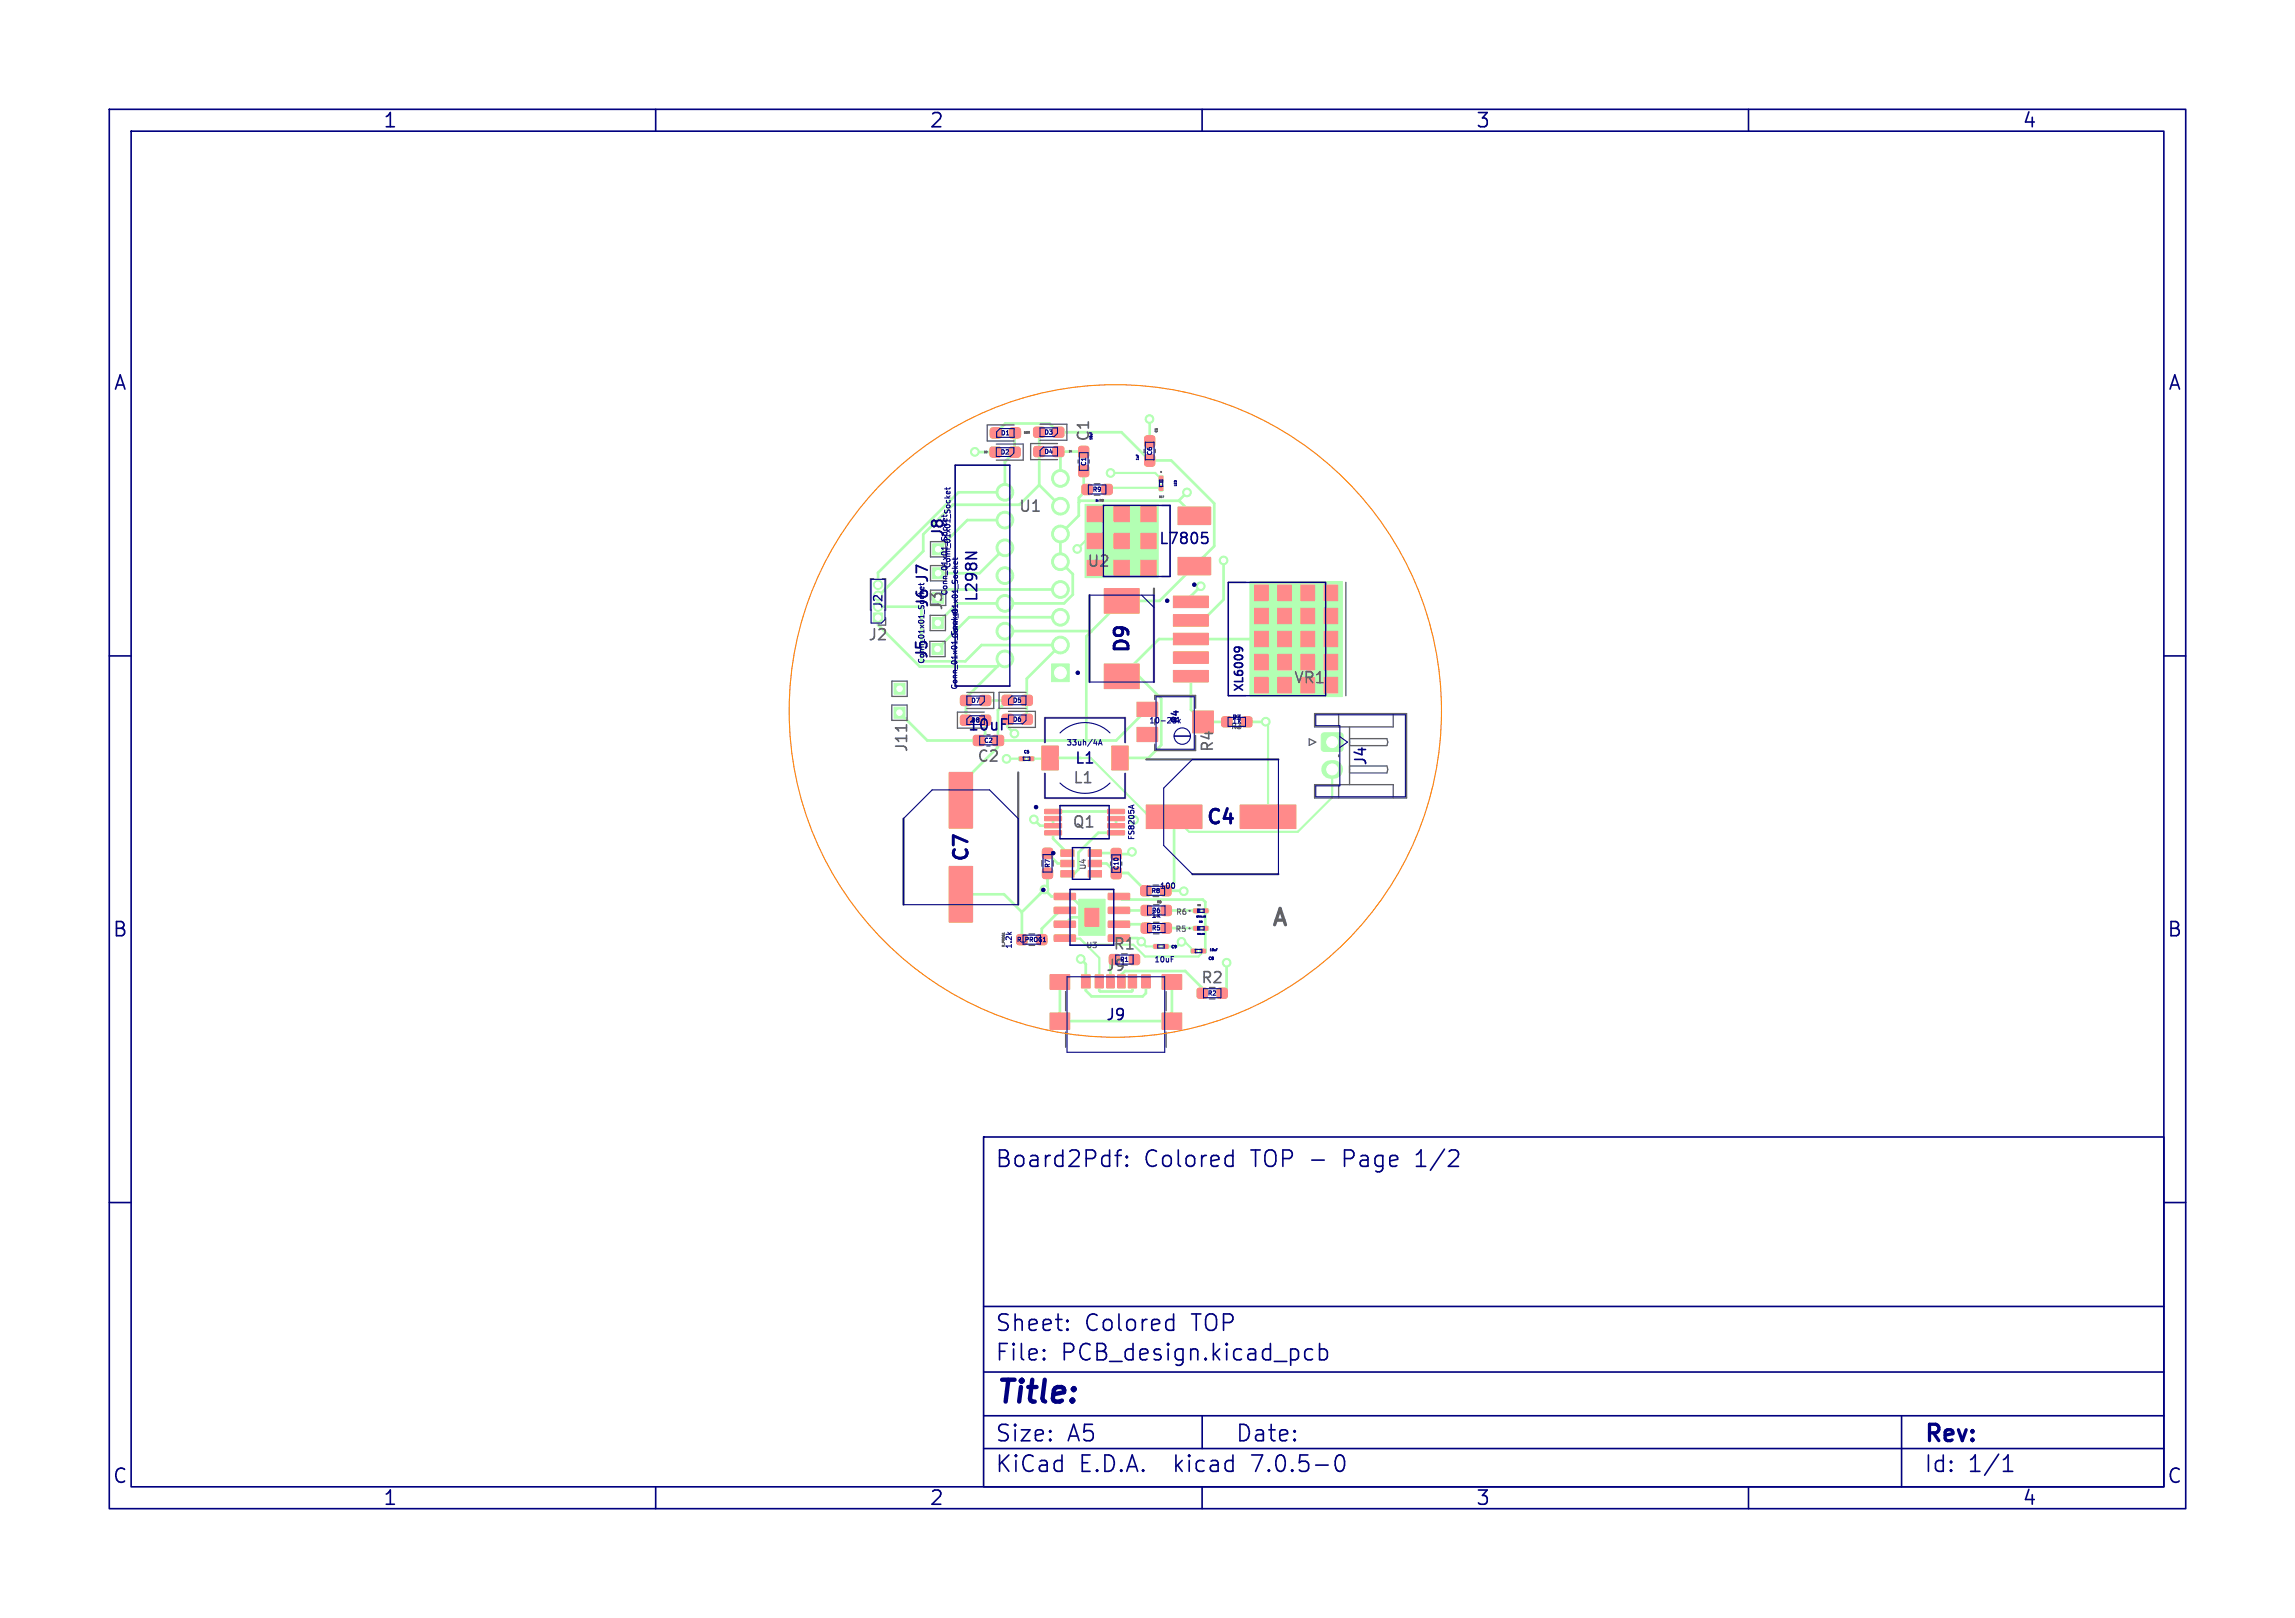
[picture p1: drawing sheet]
<svg xmlns="http://www.w3.org/2000/svg" width="210mm" height="148mm" viewBox="0 0 210 148" stroke-linecap="round" stroke-linejoin="round" font-family="sans-serif">
<defs><g id="words">
<text font-size="2.8" fill="#000080" x="91" y="128.8">Title:</text>
<text font-size="2.1" fill="#626262" x="116.3" y="84.8">A</text>
<g font-size="2.1" fill="#000080">
<text x="91" y="106.9">Board2Pdf:</text>
<text x="104.6" y="106.9">Colored</text>
<text x="114.4" y="106.9">TOP -</text>
<text x="122.9" y="106.9">Page</text>
<text x="129.6" y="106.9">1/2</text>
<text x="91" y="124.6">File:</text>
<text x="91" y="121.9">Sheet:</text>
<text x="97" y="124.6">PCB_design.kicad_pcb</text>
<text x="99.2" y="121.9">Colored</text>
<text x="108.9" y="121.9">TOP</text>
<text x="91" y="134.8">KiCad</text>
<text x="91" y="132">Size:</text>
<text x="97.6" y="132">A5</text>
<text x="98.7" y="134.8">E.D.A.</text>
<text x="107.4" y="134.8">kicad</text>
<text x="113" y="132">Date:</text>
<text x="114.5" y="134.8">7.0.5-0</text>
<text x="176" y="132.2">Rev:</text>
<text x="176" y="134.8">Id:</text>
<text x="180" y="134.8">1/1</text>
</g>
<g font-size="1.8" fill="#000080">
<text x="35" y="11.8">1</text>
<text x="85" y="11.8">2</text>
<text x="135" y="11.8">3</text>
<text x="185" y="11.8">4</text>
<text x="10.4" y="35.8">A</text>
<text x="198.4" y="35.8">A</text>
<text x="103.6" y="59.8" transform="rotate(-90 103.6 59.8)">D9</text>
<text x="110.3" y="75.7">C4</text>
<text x="88.9" y="78.9" transform="rotate(-90 88.9 78.9)">C7</text>
<text x="10.3" y="85.8">B</text>
<text x="198.3" y="85.8">B</text>
<text x="10.3" y="135.8">C</text>
<text x="35" y="137.8">1</text>
<text x="85" y="137.8">2</text>
<text x="135" y="137.8">3</text>
<text x="185" y="137.8">4</text>
<text x="198.3" y="135.8">C</text>
</g>
<g font-size="1.4" fill="#626262">
<text x="99.8" y="40.4" transform="rotate(-90 99.8 40.4)">C1</text>
<text x="93.2" y="47">U1</text>
<text x="99.4" y="52">U2</text>
<text x="79.4" y="58.7">J2</text>
<text x="118.4" y="62.7">VR1</text>
<text x="83.2" y="68.9" transform="rotate(-90 83.2 68.9)">J11</text>
<text x="89.4" y="69.9">C2</text>
<text x="98.2" y="71.8">L1</text>
<text x="111.2" y="68.8" transform="rotate(-90 111.2 68.8)">R4</text>
<text x="98.1" y="75.9">Q1</text>
<text x="101.2" y="89">J9</text>
</g>
<g font-size="1.4" fill="#000080">
<text x="86.5" y="49.2" transform="rotate(-90 86.5 49.2)">J8</text>
<text x="106" y="49.9">L7805</text>
<text x="85.1" y="55.6" transform="rotate(-90 85.1 55.6)">J6 J7</text>
<text x="86.4" y="55.9" transform="rotate(-90 86.4 55.9)">J3</text>
<text x="89.6" y="55.1" transform="rotate(-90 89.6 55.1)">L298N</text>
<text x="85" y="60.3" transform="rotate(-90 85 60.3)">J5</text>
<text x="88.5" y="67">10uF</text>
<text x="98.3" y="70">L1</text>
<text x="125.2" y="70.1" transform="rotate(-90 125.2 70.1)">J4</text>
<text x="101.8" y="87">R1</text>
<text x="101.2" y="93.5">J9</text>
<text x="109.9" y="90.1">R2</text>
</g>
<text font-size="1.1" fill="#000080" x="80.9" y="55.7" transform="rotate(-90 80.9 55.7)">J2</text>
<text font-size="1" fill="#000080" x="113.9" y="63.3" transform="rotate(-90 113.9 63.3)">XL6009</text>
<text font-size=".8" fill="#000080" x="108" y="66.2" transform="rotate(-90 108 66.2)">R4</text>
<g font-size=".7" fill="#000080">
<text x="87" y="52" transform="rotate(-90 87 52)">Conn_01x01_Socket</text>
<text x="87.7" y="58.4" transform="rotate(-90 87.7 58.4)">Conn_01x01_Socket</text>
<text x="84.6" y="60.7" transform="rotate(-90 84.6 60.7)">Conn_01x01_Socket</text>
<text x="97.6" y="68.2">33uh/4A</text>
<text x="105.2" y="66.2">10-25k</text>
<text x="112.7" y="66.2">1k</text>
<text x="103.8" y="76.8" transform="rotate(-90 103.8 76.8)">FS8205A</text>
<text x="105.4" y="84">1k</text>
<text x="106.1" y="81.3">100</text>
<text x="92.6" y="86.7" transform="rotate(-90 92.6 86.7)">1.2k</text>
<text x="105.6" y="88.1">10uF</text>
</g>
<g font-size=".7" fill="#626262">
<text x="112.7" y="66.7">R3</text>
<text x="99.5" y="79.6" transform="rotate(-90 99.5 79.6)">U4</text>
<text x="107.7" y="83.7">R6</text>
<text x="99.4" y="86.8">U3</text>
<text x="107.6" y="85.3">R5</text>
</g>
<g font-size=".6" fill="#000080">
<text x="91.5" y="41.6">D2</text>
<text x="91.6" y="39.9">D1</text>
<text x="95.5" y="39.8">D3</text>
<text x="95.5" y="41.6">D4</text>
<text x="105.5" y="41.7" transform="rotate(-90 105.5 41.7)">C6</text>
<text x="99.4" y="42.6" transform="rotate(-90 99.4 42.6)">C1</text>
<text x="100" y="45">R9</text>
<text x="88.8" y="64.3">D7</text>
<text x="92.7" y="64.3">D5</text>
<text x="112.7" y="65.9">R3</text>
<text x="88.8" y="66.1">D8</text>
<text x="90" y="68">C2</text>
<text x="92.7" y="66.1">D6</text>
<text x="96.1" y="79.4" transform="rotate(-90 96.1 79.4)">R7</text>
<text x="102.4" y="79.6" transform="rotate(-90 102.4 79.6)">C10</text>
<text x="105.3" y="81.8">R8</text>
<text x="105.4" y="83.6">R6</text>
<text x="93" y="86.2">R_PROG1</text>
<text x="102.5" y="88.1">R1</text>
<text x="105.4" y="85.2">R5</text>
<text x="110.5" y="91.1">R2</text>
</g>
<g font-size=".3" fill="#000080">
<text x="100" y="40.3" transform="rotate(-90 100 40.3)">10uF</text>
<text x="104.2" y="42.1" transform="rotate(-90 104.2 42.1)">1uF</text>
<text x="107.7" y="44.5" transform="rotate(-90 107.7 44.5)">LED</text>
<text x="93.7" y="69">C5</text>
<text x="91.9" y="86.6" transform="rotate(-90 91.9 86.6)">R_PROG1</text>
<text x="107.2" y="86.8">C9</text>
<text x="110.6" y="87.8">C8</text>
<text x="110.7" y="87">10uF</text>
</g>
<g font-size=".3" fill="#626262">
<text x="106" y="39.6" transform="rotate(-90 106 39.6)">C6</text>
<text x="100.6" y="46">R9</text>
<text x="105.9" y="82.7">R8</text>
</g>
<g font-size=".2" fill="#626262">
<text x="90" y="41.5">D2</text>
<text x="93.7" y="39.7">D1D3</text>
<text x="97.8" y="41.4">D4</text>
<text x="106" y="45.6">D17</text>
</g>
<text font-size=".2" fill="#000080" x="100.2" y="45.9">1k</text>
</g></defs>
<g fill="#b3ffb3" stroke="#b3ffb3" stroke-width=".09">
<path d="M97.1 77.7h1.2v.6h-1.2z"/>
<path d="M97.1 78.7h1.2v.6h-1.2z"/>
<path d="M97.1 79.6h1.2v.6h-1.2z"/>
<path d="M99.6 79.6h1.2v.6h-1.2z"/>
<path d="M99.6 78.7h1.2v.6h-1.2z"/>
<path d="M99.6 77.7h1.2v.6h-1.2z"/>
<path d="M109.6 90.4h.2h.6l.1 .2-.1 .7h-.1h-.7l-.1-.2z"/>
<path d="M111.4 90.4h.2h.7v.2v.7h-.2h-.7v-.2z"/>
<path d="M103.4 87.4l.2-.1 .6 .1 .1 .1-.1 .7-.1 .1-.7-.1-.1-.2z"/>
<path d="M101.6 87.4l.1-.1 .7 .1 .1 .1-.1 .7-.2 .1-.6-.1-.1-.2z"/>
<path d="M101.3 89.2h.7v1.2h-.7z"/>
<path d="M103.2 89.2h.8v1.2h-.8z"/>
<path d="M104.5 89.2h.8v1.2h-.8z"/>
<path d="M102.3 89.2h.7v1.2h-.7z"/>
<path d="M100.2 89.2h.8v1.2h-.8z"/>
<path d="M99 89.2h.8v1.2h-.8z"/>
<path d="M96.1 89.1h1.8v1.4h-1.8z"/>
<path d="M106.3 92.7h1.8v1.5h-1.8z"/>
<path d="M96.1 92.7h1.8v1.5h-1.8z"/>
<path d="M106.3 89.1h1.8v1.4h-1.8z"/>
<path d="M107.4 54.5h3.2v1.1h-3.2z"/>
<path d="M107.4 56.2h3.2v1.1h-3.2z"/>
<path d="M107.4 57.9h3.2v1.1h-3.2z"/>
<path d="M107.4 59.6h3.2v1.1h-3.2z"/>
<path d="M107.4 61.3h3.2v1.1h-3.2z"/>
<path d="M114.4 53.2h8.4v10.5h-8.4z"/>
<path d="M96.2 60.7h1.6v1.7h-1.6z"/>
<path d="M81.8 64.7h1v1h-1z"/>
<path d="M81.8 62.5h1v1h-1z"/>
<path d="M85.3 49.7h1v1h-1z"/>
<path d="M85.3 51.9h1v1h-1z"/>
<path d="M85.3 58.9h1v1h-1z"/>
<path d="M85.3 56.5h1v1h-1z"/>
<path d="M79.9 56.1h.9v.8h-.9z"/>
<path d="M121 67.1l.2-.1h1.5l.1 .1 .1 .2v1.2l-.1 .2h-.1h-1.5h-.2l-.1-.2v-1.2z"/>
<path d="M94.1 69.2h.5l.1 .3-.6 .1z"/>
<path d="M93.2 69.2h.6v.3l-.5 .1z"/>
<path d="M107.8 51h3v1.6h-3z"/>
<path d="M99.3 46.1h6.7v6.7h-6.7z"/>
<path d="M107.8 46.4h3v1.6h-3z"/>
<path d="M94.6 39.1h.2h.7l.1 .2-.1 .6-.1 .1-.8-.1v-.1z"/>
<path d="M96.4 39.1h.2h.7l.1 .2-.1 .6-.2 .1-.7-.1-.1-.1z"/>
<path d="M105.5 86.4h.6v.3l-.5 .1z"/>
<path d="M106.4 86.4h.5l.1 .3-.6 .1z"/>
<path d="M94.6 40.9l.2-.1 .8 .1v.2v.6l-.2 .1-.8-.1v-.2z"/>
<path d="M96.4 40.9l.2-.1 .7 .1 .1 .2-.1 .6-.2 .1-.7-.1-.1-.2z"/>
<path d="M104.5 82.9l.1-.1 .7 .1 .1 .1-.1 .7-.2 .1-.6-.1-.1-.2z"/>
<path d="M106.3 82.9l.2-.1 .6 .1 .1 .1-.1 .7-.1 .1-.7-.1-.1-.2z"/>
<path d="M111.8 65.6h.2h.7l.1 .2-.1 .6-.2 .1-.7-.1v-.1z"/>
<path d="M113.7 65.6h.1h.7l.1 .2-.1 .6-.2 .1-.6-.1-.1-.1z"/>
<path d="M92.4 39.2l.2-.1 .7 .1 .1 .2-.1 .6-.1 .1-.8-.1-.1-.2z"/>
<path d="M90.7 39.2l.1-.1 .8 .1v.2v.6l-.2 .1-.7-.1-.1-.2z"/>
<path d="M104.9 73.6h5.1v2.2h-5.1z"/>
<path d="M113.5 73.6h5.1v2.2h-5.1z"/>
<path d="M90.8 67.3h.2h.8l.1 .2-.1 .6-.2 .1-.8-.1v-.1z"/>
<path d="M89.1 67.3h.2h.8v.2v.6l-.2 .1-.8-.1v-.1z"/>
<path d="M87.9 65.5l.2-.1 .8 .1v.1v.7h-.2h-.8v-.2z"/>
<path d="M89.7 65.5l.2-.1 .7 .1 .1 .1-.1 .7h-.2h-.7l-.1-.2z"/>
<path d="M110 84.7h.5l.1 .4h-.6z"/>
<path d="M109.2 84.7h.5l.1 .4h-.6z"/>
<path d="M101 60.7h3.2v2.3h-3.2z"/>
<path d="M101 53.8h3.2v2.3h-3.2z"/>
<path d="M104.4 81.1l.2-.1 .7 .1v.1v.7l-.2 .1-.7-.1v-.2z"/>
<path d="M106.3 81.1l.1-.1 .7 .1 .1 .1-.1 .7-.2 .1-.6-.1-.1-.2z"/>
<path d="M90.6 40.9h.2h.8v.2v.7h-.2h-.8v-.2z"/>
<path d="M92.4 40.9h.2h.7l.1 .2-.1 .7h-.2h-.7l-.1-.2z"/>
<path d="M95.6 74h1.5v.4h-1.5z"/>
<path d="M95.6 74.7h1.5v.3l-1.5 .1z"/>
<path d="M95.6 75.3h1.5v.4h-1.5z"/>
<path d="M95.6 76h1.5v.3l-1.5 .1z"/>
<path d="M101.4 76h1.5v.3l-1.5 .1z"/>
<path d="M101.4 75.3h1.5v.4h-1.5z"/>
<path d="M101.4 74.7h1.5v.3l-1.5 .1z"/>
<path d="M101.4 74h1.5v.4h-1.5z"/>
<path d="M91.8 65.4l.1-.1 .8 .1v.2v.6l-.2 .1-.7-.1-.1-.2z"/>
<path d="M93.5 65.4l.2-.1 .7 .1 .1 .2-.1 .6-.2 .1-.7-.1-.1-.2z"/>
<path d="M86.8 70.7h2.2v5.1h-2.2z"/>
<path d="M86.8 79.3h2.2v5.1h-2.2z"/>
<path d="M99.1 44.4l.1-.1 .7 .1 .1 .1-.1 .7-.2 .1-.6-.1-.1-.2z"/>
<path d="M100.9 44.4l.2-.1 .6 .1 .1 .1-.1 .7-.1 .1-.7-.1-.1-.2z"/>
<path d="M101.7 68.2h1.5v2.2h-1.5z"/>
<path d="M95.3 68.2h1.5v2.2h-1.5z"/>
<path d="M98.7 82.3h2.4v3.3h-2.4z"/>
<path d="M101.4 81.7h1.9l.1 .6h-1.9z"/>
<path d="M101.4 83h1.9l.1 .5-1.9 .1z"/>
<path d="M101.4 84.3h1.9l.1 .5h-1.9z"/>
<path d="M101.4 85.5h1.9l.1 .6h-1.9z"/>
<path d="M96.5 85.5h1.9v.6h-1.9z"/>
<path d="M96.5 84.3h1.9v.5h-1.9z"/>
<path d="M96.5 83h1.9v.5l-1.9 .1z"/>
<path d="M96.5 81.7h1.9v.6h-1.9z"/>
<path d="M93.1 85.5h.2h.6l.1 .2-.1 .7h-.1h-.7l-.1-.2z"/>
<path d="M94.9 85.5h.2h.6l.1 .2-.1 .7h-.1h-.7l-.1-.2z"/>
<path d="M104 66.5h1.9v1.3h-1.9z"/>
<path d="M109.1 65h1.9v2h-1.9z"/>
<path d="M104 64.2h1.9v1.3h-1.9z"/>
<path d="M110 83.1h.6v.4h-.6z"/>
<path d="M109.2 83.1h.5l.1 .4h-.6z"/>
<path d="M95.4 79.5l.2-.1 .7 .1v.1v.7l-.2 .1-.7-.1v-.2z"/>
<path d="M95.4 77.6h.2h.7v.2v.7l-.2 .1-.7-.1v-.2z"/>
<path d="M87.9 63.7l.2-.1 .8 .1v.1v.7l-.2 .1-.8-.1v-.2z"/>
<path d="M89.7 63.7l.2-.1 .7 .1 .1 .1-.1 .7-.2 .1-.7-.1-.1-.2z"/>
<path d="M106.1 43.5h.3v.6h-.3z"/>
<path d="M106.1 44.3l.3 .1v.5h-.3z"/>
<path d="M93.5 63.7l.2-.1 .7 .1 .1 .1-.1 .7h-.2h-.7l-.1-.2z"/>
<path d="M91.8 63.7l.1-.1 .8 .1v.1v.7h-.2h-.7l-.1-.2z"/>
<path d="M101.7 77.7l.2-.1 .6 .1 .1 .1-.1 .8-.1 .1-.7-.1v-.2z"/>
<path d="M101.7 79.4l.2-.1 .6 .1 .1 .2-.1 .7-.1 .1-.7-.1v-.1z"/>
<path d="M104.5 84.5l.1-.1 .7 .1 .1 .2-.1 .6-.2 .1-.6-.1-.1-.2z"/>
<path d="M106.3 84.5l.2-.1 .6 .1 .1 .2-.1 .6-.1 .1-.7-.1-.1-.2z"/>
<path d="M109.8 86.8h.5l.1 .3-.6 .1z"/>
<path d="M109 86.8h.5l.1 .3-.6 .1z"/>
<path d="M98.8 40.9l.1-.1 .7 .1v.2v.7l-.2 .1-.6-.1-.1-.1z"/>
<path d="M98.8 42.6l.1-.1 .7 .1v.2v.7l-.2 .1-.6-.1-.1-.1z"/>
<path d="M104.8 41.6h.2h.6l.1 .2-.1 .8-.2 .1-.6-.1-.1-.2z"/>
<path d="M104.8 39.9h.2h.6l.1 .2-.1 .8h-.2h-.6l-.1-.2z"/>
<circle cx="97" cy="43.8" r=".81"/>
<circle cx="92" cy="45" r=".81"/>
<circle cx="97" cy="46.3" r=".81"/>
<circle cx="92" cy="47.6" r=".81"/>
<circle cx="97" cy="48.8" r=".81"/>
<circle cx="92" cy="50.1" r=".81"/>
<circle cx="97" cy="51.4" r=".81"/>
<circle cx="92" cy="52.7" r=".81"/>
<circle cx="97" cy="53.9" r=".81"/>
<circle cx="92" cy="55.2" r=".81"/>
<circle cx="97" cy="56.5" r=".81"/>
<circle cx="92" cy="57.7" r=".81"/>
<circle cx="97" cy="59" r=".81"/>
<circle cx="92" cy="60.3" r=".81"/>
<circle cx="80.3" cy="53.5" r=".42"/>
<circle cx="80.3" cy="54.5" r=".42"/>
<circle cx="98.9" cy="87.7" r=".4"/>
<circle cx="112.2" cy="88.1" r=".4"/>
<circle cx="103.6" cy="77.9" r=".4"/>
<circle cx="94.6" cy="75" r=".4"/>
<circle cx="104.4" cy="86.1" r=".4"/>
<circle cx="108.1" cy="86.2" r=".4"/>
<circle cx="108.3" cy="81.5" r=".4"/>
<circle cx="95.6" cy="81.4" r=".4"/>
<circle cx="103.8" cy="75" r=".4"/>
<circle cx="92.1" cy="69.4" r=".4"/>
<circle cx="92.8" cy="67.1" r=".4"/>
<circle cx="115.8" cy="66" r=".4"/>
<circle cx="105.2" cy="38.3" r=".4"/>
<circle cx="89.2" cy="41.3" r=".4"/>
<circle cx="101.6" cy="43.3" r=".4"/>
<circle cx="98.6" cy="50.2" r=".4"/>
<circle cx="109.9" cy="53.6" r=".4"/>
<circle cx="112" cy="51.3" r=".4"/>
<circle cx="108.6" cy="45" r=".4"/>
</g>
<path d="M121.8 70.4h.3" fill="none" stroke="#b3ffb3" stroke-width="1.7"/>
<path d="M101.3 44.8h.1M101.6 43.3h4.1l.5 .5M102.6 49.5h-3.3l-.7 .7M106.2 44.6h-4.7l-.2 .2M93.5 69.4h-1.4M96.1 69.3l-.1 .1h-1.7M99.8 69.3l5.4 5.4h2.2l1.4 1.4h10l3.1-3.2v-2.5M115.8 66l.2 .2v8.5M97.4 85.8l1.4 .1 1.8 1.7v2.2M99.4 86.4h4.3l1.1 1.1h4.9l.4-.5M104.4 86.1l.5 .5h.9M106.6 86.6h1.1l.4-.4h.3l.9 .8" fill="none" stroke="#b3ffb3" stroke-width=".2"/>
<g fill="none" stroke="#b3ffb3" stroke-width=".25">
<path d="M92.8 39.6v1.8l-.8 .8v2.8h-4.3l-7.4 7.4v1.1M95.1 39.5v4.9M96.8 39.5h5.8l2.6 2.6h2l3.9 4v3.9l-5 5h-3.5l-3.2 3.2v9.5M96.8 39.5l-.8-.8h-4l-.9 .9M96.9 39.5h-.1M105.2 38.3v2.1M80.3 55.5h4v5h4l1.5-1.5h7.2l-3 3.1v3.7M80.3 56.5v.7l3.8 3.8h7.2M86.6 53.9h10.4M89.2 41.3l1.9 .1M91.8 55.1l.2 .1M92 57.7h7.9"/>
<path d="M92 50.1l-2.4 2.3h-3.8M92 47.6h-3.5l-2.7 2.6M95.1 44.4l-1.8 1.8h-6.1l-2.7 2.7v1.5l-4.1 4.1M95.1 44.4l1.9 1.9M97 56.5h-8.3l-2.9 2.9M97.5 44.3h.1M99.2 41.4l-2.4-.1 .2 .2v2.3M99.2 43.1v1.4l.3 .3-.8 .7v1.7l-1.7 1.6v2.6l1.2 1.1v1.9l-.8 .8h-9.8l-1.8 1.8M99.5 41.3h.1M99.9 57.7h.1M107.9 45.8l1.4 1.4M107.9 45.8h-9l-.2 .2"/>
<path d="M108.6 45l-.7 .8M109.9 53.6l-.9 .9v.6M112 51.3v3.5l-1.9 2h-1.1M118.6 58.5h-12.5l-3.5 3.4h1.6l2.1 2v4.3l-1.2 1.1h-2.6M82.3 65.2l2.5 2.5h4.8l.5-.5M88.4 64.1h.1M90.1 64.1h2.1M92 60.3l-3.6 3.5v2.1M92.2 64.3v-.2l-.9 .9v3.3l-3.4 3.4v1.5M92.2 66.5l.6 .6M94 64.1h.1M95.9 79.9v1.2l-2.4 2.3"/>
<path d="M95.9 78.1l.9 .9h.9M96.1 69.3h2.8M96.4 74.9v.6h-1.2l-.6-.5M96.4 76.2v.5l1.3 1.3M96.4 74.2h5.7M100.2 79h1.1l.8 .9h1.1l1.7 1.6M102.1 74.9v.6M102.1 76.2h-1.6l-1.8 1.8v1.5l-.4 .4h-.6M103.6 77.9l-.2 .2-3.2-.1M105 64.9l-2.9 2.8h-10.8M107 74.7h.1M107.4 74.7v6"/>
<path d="M107.9 60.2h1.1M109 61.9v3l1.1 1.1h2.2M114.1 66h1.7l-.1 .1M87.9 81.8h4l1.6 1.6M93.5 83.4v2.6M95.6 81.4l.6 .6h1.8l1.9 1.9h-1.8l-.7 .6M97 89.8v3.6h10.2v-3.6M97.4 83.3h-.4l-1.7 1.7v1M98.9 87.7l.5 .5v2.4l.5 .5h4.7l.3-.3v-1M100.6 89.8v.8l.1 .1h2.9v-.1v-.8M101.6 88.1v1.7M102.4 82l.3 .3h7.4l.2 .2v4.3l-.2 .2"/>
<path d="M102.4 85.8h1.7l.3 .3M102.4 84.5h2.1l.4 .4M102.4 83.3h.1M102.4 83.3h2.5M102.6 89.2v.6M102.9 88.8h5.6l1.5 1.6v.5M106.7 81.5h1.6M106.7 83.3h2.8M106.7 84.9h2.8M108.1 86.1l.2 .2M109.5 84.9h.1M110.3 84.9h.1"/>
<path d="M110.3 83.3h.1M112.2 88.1v2.3l-.4 .5"/>
</g>
<g fill="#fff" stroke="#fff" stroke-width=".09">
<circle cx="98.9" cy="87.7" r=".2"/>
<circle cx="112.2" cy="88.1" r=".2"/>
<circle cx="103.6" cy="77.9" r=".2"/>
<circle cx="94.6" cy="75" r=".2"/>
<circle cx="104.4" cy="86.1" r=".2"/>
<circle cx="108.1" cy="86.2" r=".2"/>
<circle cx="108.3" cy="81.5" r=".2"/>
<circle cx="95.6" cy="81.4" r=".2"/>
<circle cx="92.1" cy="69.4" r=".2"/>
<circle cx="92.8" cy="67.1" r=".2"/>
<circle cx="115.8" cy="66" r=".2"/>
<circle cx="105.2" cy="38.3" r=".2"/>
<circle cx="89.2" cy="41.3" r=".2"/>
<circle cx="101.6" cy="43.3" r=".2"/>
<circle cx="98.6" cy="50.2" r=".2"/>
<circle cx="109.9" cy="53.6" r=".2"/>
<circle cx="112" cy="51.3" r=".2"/>
<circle cx="108.6" cy="45" r=".2"/>
<circle cx="97" cy="43.8" r=".54"/>
<circle cx="92" cy="45" r=".54"/>
<circle cx="97" cy="46.3" r=".54"/>
<circle cx="92" cy="47.6" r=".54"/>
<circle cx="97" cy="48.8" r=".54"/>
<circle cx="92" cy="50.1" r=".54"/>
<circle cx="97" cy="51.4" r=".54"/>
<circle cx="92" cy="52.7" r=".54"/>
<circle cx="97" cy="53.9" r=".54"/>
<circle cx="92" cy="55.2" r=".54"/>
<circle cx="97" cy="56.5" r=".54"/>
<circle cx="92" cy="57.7" r=".54"/>
<circle cx="97" cy="59" r=".54"/>
<circle cx="92" cy="60.3" r=".54"/>
<circle cx="97" cy="61.5" r=".54"/>
<circle cx="82.3" cy="65.2" r=".25"/>
<circle cx="82.3" cy="63" r=".25"/>
<circle cx="85.8" cy="50.2" r=".25"/>
<circle cx="85.8" cy="52.4" r=".25"/>
<circle cx="85.8" cy="59.4" r=".25"/>
<circle cx="85.8" cy="57" r=".25"/>
<circle cx="80.3" cy="53.5" r=".25"/>
<circle cx="80.3" cy="56.5" r=".25"/>
<circle cx="121.9" cy="70.4" r=".5"/>
<circle cx="121.9" cy="67.9" r=".5"/>
</g>
<g fill="#ff8a8a" stroke="#ff8a8a" stroke-width=".09">
<path d="M114.8 53.5h1.3v1.4h-1.3z"/>
<path d="M114.8 55.6h1.3v1.5h-1.3z"/>
<path d="M114.8 57.7h1.3v1.5h-1.3z"/>
<path d="M114.8 59.9h1.3v1.4h-1.3z"/>
<path d="M114.8 62h1.3v1.4h-1.3z"/>
<path d="M116.9 53.5h1.3v1.4h-1.3z"/>
<path d="M116.9 55.6h1.3v1.5h-1.3z"/>
<path d="M116.9 57.7h1.3v1.5h-1.3z"/>
<path d="M116.9 59.9h1.3v1.4h-1.3z"/>
<path d="M116.9 62h1.3v1.4h-1.3z"/>
<path d="M119 53.5h1.3v1.4h-1.3z"/>
<path d="M119 55.6h1.3v1.5h-1.3z"/>
<path d="M119 57.7h1.3v1.5h-1.3z"/>
<path d="M119 59.9h1.3v1.4h-1.3z"/>
<path d="M119 62h1.3v1.4h-1.3z"/>
<path d="M121.2 53.5h1.2v1.4h-1.2z"/>
<path d="M121.2 55.6h1.2v1.5h-1.2z"/>
<path d="M121.2 57.7h1.2v1.5h-1.2z"/>
<path d="M121.2 59.9h1.2v1.4h-1.2z"/>
<path d="M121.2 62h1.2v1.4h-1.2z"/>
<path d="M104.4 51.2h1.4v1.4h-1.4z"/>
<path d="M104.4 48.8h1.4v1.4h-1.4z"/>
<path d="M104.4 46.3h1.4v1.4h-1.4z"/>
<path d="M101.9 51.2h1.4v1.4h-1.4z"/>
<path d="M101.9 48.8h1.4v1.4h-1.4z"/>
<path d="M101.9 46.3h1.4v1.4h-1.4z"/>
<path d="M99.5 51.2h1.4v1.4h-1.4z"/>
<path d="M99.5 48.8h1.4v1.4h-1.4z"/>
<path d="M99.5 46.3h1.4v1.4h-1.4z"/>
<path d="M99.3 83.1h1.3v1.6h-1.3z"/>
<path d="M97.1 77.7h1.2v.6h-1.2z"/>
<path d="M97.1 78.7h1.2v.6h-1.2z"/>
<path d="M97.1 79.6h1.2v.6h-1.2z"/>
<path d="M99.6 79.6h1.2v.6h-1.2z"/>
<path d="M99.6 78.7h1.2v.6h-1.2z"/>
<path d="M99.6 77.7h1.2v.6h-1.2z"/>
<path d="M109.6 90.4h.2h.6l.1 .2-.1 .7h-.1h-.7l-.1-.2z"/>
<path d="M111.4 90.4h.2h.7v.2v.7h-.2h-.7v-.2z"/>
<path d="M103.4 87.4l.2-.1 .6 .1 .1 .1-.1 .7-.1 .1-.7-.1-.1-.2z"/>
<path d="M101.6 87.4l.1-.1 .7 .1 .1 .1-.1 .7-.2 .1-.6-.1-.1-.2z"/>
<path d="M101.3 89.2h.7v1.2h-.7z"/>
<path d="M103.2 89.2h.8v1.2h-.8z"/>
<path d="M104.5 89.2h.8v1.2h-.8z"/>
<path d="M102.3 89.2h.7v1.2h-.7z"/>
<path d="M100.2 89.2h.8v1.2h-.8z"/>
<path d="M99 89.2h.8v1.2h-.8z"/>
<path d="M96.1 89.1h1.8v1.4h-1.8z"/>
<path d="M106.3 92.7h1.8v1.5h-1.8z"/>
<path d="M96.1 92.7h1.8v1.5h-1.8z"/>
<path d="M106.3 89.1h1.8v1.4h-1.8z"/>
<path d="M107.4 54.5h3.2v1.1h-3.2z"/>
<path d="M107.4 56.2h3.2v1.1h-3.2z"/>
<path d="M107.4 57.9h3.2v1.1h-3.2z"/>
<path d="M107.4 59.6h3.2v1.1h-3.2z"/>
<path d="M107.4 61.3h3.2v1.1h-3.2z"/>
<path d="M94.2 69.3h.4v.3h-.4z"/>
<path d="M93.3 69.3h.4v.3h-.4z"/>
<path d="M107.8 51h3v1.6h-3z"/>
<path d="M107.8 46.4h3v1.6h-3z"/>
<path d="M94.6 39.1h.2h.7l.1 .2-.1 .6-.1 .1-.8-.1v-.1z"/>
<path d="M96.4 39.1h.2h.7l.1 .2-.1 .6-.2 .1-.7-.1-.1-.1z"/>
<path d="M105.6 86.4h.4v.3h-.4z"/>
<path d="M106.5 86.4h.4v.3h-.4z"/>
<path d="M94.6 40.9l.2-.1 .8 .1v.2v.6l-.2 .1-.8-.1v-.2z"/>
<path d="M96.4 40.9l.2-.1 .7 .1 .1 .2-.1 .6-.2 .1-.7-.1-.1-.2z"/>
<path d="M104.5 82.9l.1-.1 .7 .1 .1 .1-.1 .7-.2 .1-.6-.1-.1-.2z"/>
<path d="M106.3 82.9l.2-.1 .6 .1 .1 .1-.1 .7-.1 .1-.7-.1-.1-.2z"/>
<path d="M111.8 65.6h.2h.7l.1 .2-.1 .6-.2 .1-.7-.1v-.1z"/>
<path d="M113.7 65.6h.1h.7l.1 .2-.1 .6-.2 .1-.6-.1-.1-.1z"/>
<path d="M92.4 39.2l.2-.1 .7 .1 .1 .2-.1 .6-.1 .1-.8-.1-.1-.2z"/>
<path d="M90.7 39.2l.1-.1 .8 .1v.2v.6l-.2 .1-.7-.1-.1-.2z"/>
<path d="M104.9 73.6h5.1v2.2h-5.1z"/>
<path d="M113.5 73.6h5.1v2.2h-5.1z"/>
<path d="M90.8 67.3h.2h.8l.1 .2-.1 .6-.2 .1-.8-.1v-.1z"/>
<path d="M89.1 67.3h.2h.8v.2v.6l-.2 .1-.8-.1v-.1z"/>
<path d="M87.9 65.5l.2-.1 .8 .1v.1v.7h-.2h-.8v-.2z"/>
<path d="M89.7 65.5l.2-.1 .7 .1 .1 .1-.1 .7h-.2h-.7l-.1-.2z"/>
<path d="M110.1 84.8h.4v.3h-.4z"/>
<path d="M109.2 84.8h.5v.3h-.5z"/>
<path d="M101 60.7h3.2v2.3h-3.2z"/>
<path d="M101 53.8h3.2v2.3h-3.2z"/>
<path d="M104.4 81.1l.2-.1 .7 .1v.1v.7l-.2 .1-.7-.1v-.2z"/>
<path d="M106.3 81.1l.1-.1 .7 .1 .1 .1-.1 .7-.2 .1-.6-.1-.1-.2z"/>
<path d="M90.6 40.9h.2h.8v.2v.7h-.2h-.8v-.2z"/>
<path d="M92.4 40.9h.2h.7l.1 .2-.1 .7h-.2h-.7l-.1-.2z"/>
<path d="M95.6 74h1.5v.4h-1.5z"/>
<path d="M95.6 74.7h1.5v.3l-1.5 .1z"/>
<path d="M95.6 75.3h1.5v.4h-1.5z"/>
<path d="M95.6 76h1.5v.3l-1.5 .1z"/>
<path d="M101.4 76h1.5v.3l-1.5 .1z"/>
<path d="M101.4 75.3h1.5v.4h-1.5z"/>
<path d="M101.4 74.7h1.5v.3l-1.5 .1z"/>
<path d="M101.4 74h1.5v.4h-1.5z"/>
<path d="M91.8 65.4l.1-.1 .8 .1v.2v.6l-.2 .1-.7-.1-.1-.2z"/>
<path d="M93.5 65.4l.2-.1 .7 .1 .1 .2-.1 .6-.2 .1-.7-.1-.1-.2z"/>
<path d="M86.8 70.7h2.2v5.1h-2.2z"/>
<path d="M86.8 79.3h2.2v5.1h-2.2z"/>
<path d="M99.1 44.4l.1-.1 .7 .1 .1 .1-.1 .7-.2 .1-.6-.1-.1-.2z"/>
<path d="M100.9 44.4l.2-.1 .6 .1 .1 .1-.1 .7-.1 .1-.7-.1-.1-.2z"/>
<path d="M101.7 68.2h1.5v2.2h-1.5z"/>
<path d="M95.3 68.2h1.5v2.2h-1.5z"/>
<path d="M101.4 81.7h1.9l.1 .6h-1.9z"/>
<path d="M101.4 83h1.9l.1 .5-1.9 .1z"/>
<path d="M101.4 84.3h1.9l.1 .5h-1.9z"/>
<path d="M101.4 85.5h1.9l.1 .6h-1.9z"/>
<path d="M96.5 85.5h1.9v.6h-1.9z"/>
<path d="M96.5 84.3h1.9v.5h-1.9z"/>
<path d="M96.5 83h1.9v.5l-1.9 .1z"/>
<path d="M96.5 81.7h1.9v.6h-1.9z"/>
<path d="M93.1 85.5h.2h.6l.1 .2-.1 .7h-.1h-.7l-.1-.2z"/>
<path d="M94.9 85.5h.2h.6l.1 .2-.1 .7h-.1h-.7l-.1-.2z"/>
<path d="M104 66.5h1.9v1.3h-1.9z"/>
<path d="M109.1 65h1.9v2h-1.9z"/>
<path d="M104 64.2h1.9v1.3h-1.9z"/>
<path d="M110.1 83.2h.4v.3h-.4z"/>
<path d="M109.3 83.2h.4v.3h-.4z"/>
<path d="M95.4 79.5l.2-.1 .7 .1v.1v.7l-.2 .1-.7-.1v-.2z"/>
<path d="M95.4 77.6h.2h.7v.2v.7l-.2 .1-.7-.1v-.2z"/>
<path d="M87.9 63.7l.2-.1 .8 .1v.1v.7l-.2 .1-.8-.1v-.2z"/>
<path d="M89.7 63.7l.2-.1 .7 .1 .1 .1-.1 .7-.2 .1-.7-.1-.1-.2z"/>
<path d="M106.1 43.6h.3v.4h-.3z"/>
<path d="M106.1 44.4h.3v.4h-.3z"/>
<path d="M93.5 63.7l.2-.1 .7 .1 .1 .1-.1 .7h-.2h-.7l-.1-.2z"/>
<path d="M91.8 63.7l.1-.1 .8 .1v.1v.7h-.2h-.7l-.1-.2z"/>
<path d="M101.7 77.7l.2-.1 .6 .1 .1 .1-.1 .8-.1 .1-.7-.1v-.2z"/>
<path d="M101.7 79.4l.2-.1 .6 .1 .1 .2-.1 .7-.1 .1-.7-.1v-.1z"/>
<path d="M104.5 84.5l.1-.1 .7 .1 .1 .2-.1 .6-.2 .1-.6-.1-.1-.2z"/>
<path d="M106.3 84.5l.2-.1 .6 .1 .1 .2-.1 .6-.1 .1-.7-.1-.1-.2z"/>
<path d="M109.9 86.8h.4v.3h-.4z"/>
<path d="M109 86.8h.4v.3h-.4z"/>
<path d="M98.8 40.9l.1-.1 .7 .1v.2v.7l-.2 .1-.6-.1-.1-.1z"/>
<path d="M98.8 42.6l.1-.1 .7 .1v.2v.7l-.2 .1-.6-.1-.1-.1z"/>
<path d="M104.8 41.6h.2h.6l.1 .2-.1 .8-.2 .1-.6-.1-.1-.2z"/>
<path d="M104.8 39.9h.2h.6l.1 .2-.1 .8h-.2h-.6l-.1-.2z"/>
</g>
<path d="M82.9 66.3v.6" fill="none" stroke="#626262" stroke-width=".15"/>
<path d="M109.6 82.8v.1M109.6 82.8h.1M109.7 82.8h.1M109.7 82.8l-.1 .1M109.7 82.9h.1M109.7 82.8v.1M109.8 82.9h.1M109.8 82.8h.1M109.8 82.8v.1" fill="none" stroke="#626262" stroke-width=".09"/>
<g fill="none" stroke="#626262" stroke-width=".2">
<path d="M99.7 54.4v8M105.6 53.8v8.6M82.7 74.9v7.9M93.2 70.7v12.1M104.9 69.5h12.1M109.1 80h7.9"/>
<circle cx="106.8" cy="55" r=".1"/>
<circle cx="109.3" cy="53.5" r=".1"/>
<circle cx="94.8" cy="73.8" r=".1"/>
<circle cx="96.4" cy="78" r=".1"/>
<circle cx="98.6" cy="61.5" r=".1"/>
<circle cx="95.5" cy="81.4" r=".1"/>
</g>
<g fill="none" stroke="#626262" stroke-width=".12">
<path d="M92.8 38.9h-2.5v1.4h2.5M95.2 38.8h2.4v1.5h-2.4M80 52.9h-.3v2.9M80.7 52.9h.3v2.9M81 56.5v.7h-.7M85.1 58.7h1.4v1.4h-1.4M85.1 56.3v1.4h1.4v-1.4M85.1 49.5v1.4h1.4v-1.4M85.1 51.7h1.4v1.4h-1.4M91.2 40.6h2.4v1.5h-2.4M96.8 40.6h-2.5v1.4h2.5M98.7 42.1v.3"/>
<path d="M99.7 42.1v.3M100.1 44.3h.5M100.1 45.3h.5M104.7 41.1v.3M105.7 41.1v.3M81.6 64.5h1.4v1.4h-1.4zM81.6 62.3h1.4v1.4h-1.4zM88.5 63.3h2.4v1.5h-2.4M90.1 65.1h-2.5v1.5h2.5M90.3 68.2h.3M92.3 65.1h2.4v1.4h-2.4M93.9 63.3h-2.5v1.5h2.5"/>
<path d="M95.3 78.7v.5M95.6 70.7v2.3h7.4v-2.3M95.6 67.9v-2.3h7.4v2.3M96.4 78.7v.5M101.6 78.8v.3M102.6 78.8v.3M105.7 64v-.4h3.7v1.2M109.4 67.3v1.4h-3.7v-.6M119.8 67.6l.6 .3-.6 .3zM122.5 65.3v1.2M122.5 69.1v.1M122.5 71.8v1.2"/>
<path d="M123.5 70.1h3.4l.1 .3-.1 .3h-3.4M123.5 67.6h3.4l.1 .3-.1 .3h-3.4M123.5 66.5v5.3M127.5 65.3v1.2h-7.2v-1.2h8.4v7.7h-8.4v-1.2h7.2v1.2M94.2 85.4h.5M97.5 90.7v1.8M97.5 94.4v1.4M105.5 81h.5M105.5 82h.5M105.6 82.8h.5M105.6 84.4h.5M105.6 85.4h.5"/>
<path d="M106.7 90.7v1.8M106.7 94.4v1.4M110.7 91.4h.5"/>
</g>
<path d="M92.4 42.6h-5v20.2h5M106.3 46.2h.8v6.5h-.8M114 53.3h-1.6v10.3h1.6M123.2 53.3v10.3M97 73.7h4.5M97 76.7h4.5M97.9 86.5h4M97.9 81.4h4" fill="none" stroke="#626262" stroke-width=".13"/>
<g fill="none" stroke="#626262" stroke-width=".1">
<circle cx="106.2" cy="43.2" r=".05"/>
<circle cx="108.8" cy="84.9" r=".05"/>
<circle cx="108.9" cy="83.3" r=".05"/>
</g>
<g fill="none" stroke="#000080" stroke-width=".15">
<path d="M10 10h190v128h-190zM12 12h186v124h-186zM60 10v2M110 10v2M160 10v2M10 60h2M110 48.7h.5M110.3 49.1l.2 .2v.2l-.2 .2M113.3 59.2l.1 .1v.2M113.7 59.4l-.2-.2h-.4l-.1 .1v.2M198 60h2M10 110h2"/>
<path d="M90 104h108v32h-108zM90 119.5h108M102 105.7h.6M102.6 105.2l-.3 .1-.1 .1v1.3M103.1 106.5l.1 .1-.1 .1M103.1 106.5l-.1 .1 .1 .1M103.1 105.8v.1M103.1 106.5v.2M103.1 105.8h.1l-.1 .1M103.1 105.8h-.1l.1 .1M112.4 105.7l.4 .1M112.8 105.2v1.5"/>
<path d="M112.8 106.6l-.4 .1M120 106.1h1.2M132.8 105.2h.4a.41 .41 0 0 1 .2 .6l-.9 .9h1M198 110h2M60 136v2M90 132.5h108M90 129.5h108M90 125.5h108M95.5 124.2l.1 .1-.1 .1M95.5 124.2v.1v.1M95.5 123.5v.1M95.5 124.2v.2"/>
<path d="M95.5 123.5h.1l-.1 .1M97.7 121.5v.1v.1M97.7 121.5l-.1 .1 .1 .1M97.7 120.8v.1M97.7 121.5v.2M97.7 120.8h-.1l.1 .1M107 120.7l.4 .1M107.4 120.2v1.5M107.4 121.6l-.4 .1M110 136v2M110 129.5v3M120.1 123.5l-.4-.1-.3 .3v.4l.1 .2 .2 .1 .4-.1"/>
<path d="M120.7 123.5l.5-.1 .3 .3v.4l-.2 .2-.1 .1-.5-.1M120.7 122.9v1.5M122.3 133.2a.36 .36 0 0 1 .4-.1 .36 .36 0 0 1 .3 .3 .88 .88 0 0 1-.3 1.2 .38 .38 0 0 1-.5-.3 1.28 1.28 0 0 1 .1-1.1zM160 136v2M174 129.5v6.5M183.3 134.6h.9M183.3 133.5l.4-.4v1.5"/>
</g>
<g fill="none" stroke="#000080" stroke-width=".09">
<path d="M86.2 51.9v.2h.1M86.2 51.9h.1M86.3 53.4h.4M86.3 52.9h.4M86.3 50.5l-.1 .1 .1 .2M86.3 51.8l-.1 .1M86.4 53.6h.2v.2h-.2zM86.6 45l.1-.1 .1 .3M86.6 44.6v.2M86.7 52.7h-.4l.1 .2M86.7 53.2h-.4l.1 .2M86.7 51.5h-.5l.1 .1"/>
<path d="M86.7 50.1h-.5l.1 .1M86.7 52.2v.4M86.9 45h.1M86.9 44.6v.1h-.5M87.1 59.2a.24 .24 0 0 1 .3-.1 .24 .24 0 0 1 .1 .2 .24 .24 0 0 1-.2 .1 .24 .24 0 0 1-.2-.2zM87.2 59.5l.4 .3M87.3 51.4h.1l.1 .2M87.6 58.6v.3M87.6 60v.3M87.6 59.5l-.4 .3M87.6 58.8h-.5l.1 .1M87.6 51.4h.1"/>
<path d="M87.6 51v.1h-.5M87.1 60.5a.24 .24 0 0 1 .3-.1 .24 .24 0 0 1 .1 .3 .24 .24 0 0 1-.2 .1 .24 .24 0 0 1-.2-.3zM87.1 62.7a.22 .22 0 0 0 .2 .3 .22 .22 0 0 0 .2-.3M87.2 62h.4M87.2 61.5h.4M87.3 62.3l.2-.1 .1 .2-.3 .1-.1-.1zM87.3 61.5h.1M87.6 61.3l-.3 .1v.1M87.6 61.8h-.3v.2M87.6 60.1h-.5l.1 .2M87.6 60.8v.4M100.5 68.2l.2-.5 .2 .5"/>
<path d="M100.6 68h.2M103.8 73.6l-.5 .2M109.5 83.9h.1M109.5 83.8v.1M109.5 83.8h.1M109.6 83.8h.1M109.6 83.8v.1M109.6 85.4h.1M109.6 85.4l.1 .1M109.6 83.8l.1 .1M109.6 85.4v.1M109.7 85.4h.1"/>
<path d="M109.7 83.8l-.1 .1M109.7 83.8h.1M109.7 85.4v.1M109.8 83.8v.1M109.8 85.4h.1M109.8 85.5h.1M109.8 85.4v.1M109.8 84.3v.1M109.8 84.3h.1M109.8 83.8h.1M109.8 84.4h.1M109.9 84.3h-.1"/>
<path d="M109.9 83.8v.1M109.9 85.5h.1M109.9 84.3h.1M109.9 84.3v.1M110 84.4h.1M110 83.8l-.1 .1M110 85.4v.1M110 84.3h.1M110 83.9h.1M110 84.3v.1M110 85.4h.1M110.1 83.8v.1"/>
<path d="M110.1 85.4v.1M110.2 85.4v.1M110.2 85.4h.1M110.2 83.8h.1M110.2 85.5h.1M110.2 83.8v.1M110.3 83.8v.1M110.3 83.8h.1M110.3 83.9h.1"/>
</g>
<path d="M87.4 42.6h5v20.2h-5zM101 46.2h6.1v6.5h-6.1zM112.4 53.3h8.9v10.3h-8.9zM97 73.7h4.5v3h-4.5zM98.1 77.5h1.6v2.9h-1.6zM97.9 81.4h4v5.1h-4z" fill="none" stroke="#000080" stroke-width=".13"/>
<g fill="none" stroke="#000080" stroke-width=".2">
<circle cx="106.8" cy="55" r=".1"/>
<circle cx="109.3" cy="53.5" r=".1"/>
<circle cx="94.8" cy="73.8" r=".1"/>
<circle cx="96.4" cy="78" r=".1"/>
<circle cx="98.6" cy="61.5" r=".1"/>
<circle cx="95.5" cy="81.4" r=".1"/>
</g>
<g fill="none" stroke="#000080" stroke-width=".1">
<path d="M91.2 39.5l.3-.3h1.3v.8h-1.6zM95.2 39.1h1.6v.5l-.3 .3h-1.3zM79.7 53h1.3v3.7l-.3 .3h-1zM91.2 41h1.6v.5l-.3 .3h-1.3zM95.2 41.2l.3-.3h1.3v.8h-1.6zM98.8 41.4h.8v1.6h-.8zM99.6 44.4h1.6v.8h-1.6zM99.7 54.4h5.9v8h-5.9zM104.5 54.4l1.1 1.2M104.8 40.5h.8v1.6h-.8zM106.1 43.9h.3v.6h-.3zM106.1 44h.3"/>
<path d="M106.1 44.1h.3M82.7 74.9l2.6-2.6h5.2l2.7 2.6v7.9h-10.5zM88.5 65.8l.3-.3h1.3v.8M88.5 63.7h1.6v.5l-.3 .3h-1.3zM89.7 67.3v.8h1.6v-.8M92.3 65.4h1.6v.5l-.3 .3h-1.3zM92.6 63.7h1.3v.8h-1.6v-.5zM93.6 69.3h.6v.3h-.6zM95.4 78.2h.9v1.6h-.9zM95.6 67.9v-2.2h7.3v2.2M95.6 70.7v2.3h7.3v-2.3M97 71.6a3.2 3.2 0 0 0 4.6 0"/>
<path d="M97 67a3.2 3.2 0 0 1 4.6 0M101.7 78.2h.8v1.6h-.8zM105.8 63.7h3.5v4.8h-3.5zM107.4 67.3h1.5M109.1 69.5h7.9v10.5h-7.9l-2.6-2.7v-5.2zM112.4 65.6h1.6v.8h-1.6zM120.4 65.4h8.2v7.5h-8.2v-1h2.2v-5.5h-2.2zM122.6 67.4l.7 .5-.7 .5M93.6 85.5h1.6v.9h-1.6zM97.6 89.4h9v6.9h-9zM102.1 87.4v.8h1.6v-.8M105 81.1h1.6v.8h-1.6z"/>
<path d="M105 82.9h1.6v.8h-1.6zM105 84.5h1.6v.8h-1.6zM105.9 86.4h.6v.3h-.6zM109.4 86.8h.6v.3h-.6zM109.6 84.8h.6v.3h-.6zM109.6 83.2h.6v.3h-.6zM109.7 84.8v.3M109.7 83.2v.3M109.8 84.8v.3M109.8 83.2v.3M110.1 90.4v.9h1.6v-.9"/>
<circle cx="108.2" cy="67.3" r=".75"/>
</g>
<circle cx="102.1" cy="65" r="29.8" fill="none" stroke="#ff8000" stroke-width=".1"/>
<use href="#words"/>
</svg>
